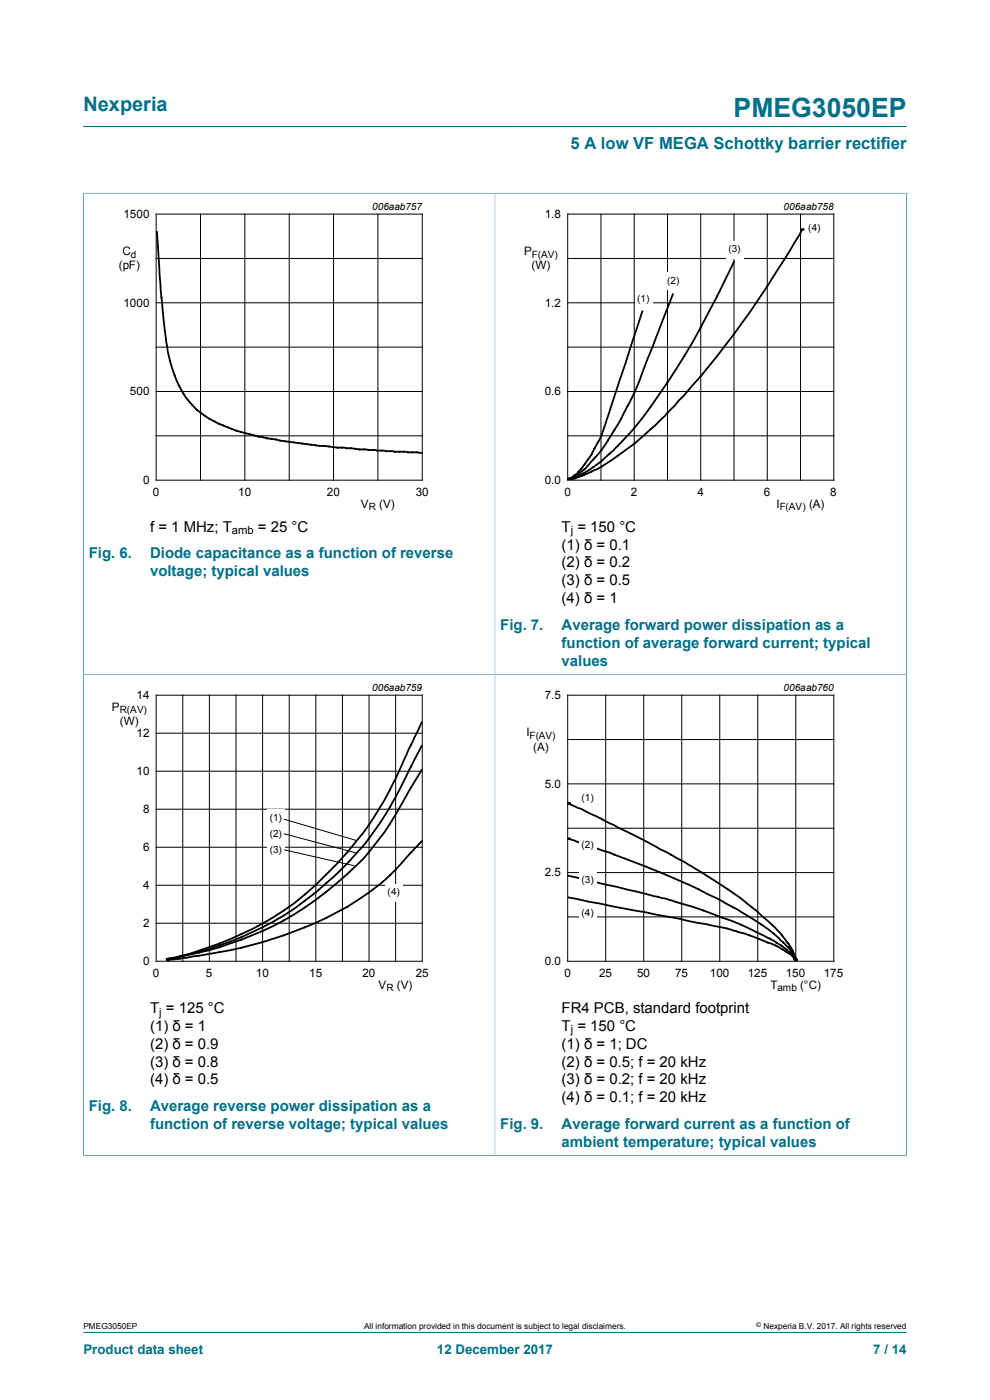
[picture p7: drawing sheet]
<svg xmlns="http://www.w3.org/2000/svg" width="210mm" height="297mm" viewBox="0 0 210 297" stroke-linecap="round" stroke-linejoin="round" font-family="sans-serif">
<defs><g id="words">
<text font-size="5.6" fill="#007088" x="155.6" y="24.8">PMEG3050EP</text>
<text font-size="4.2" fill="#007088" x="17.7" y="23.6">Nexperia</text>
<text font-size="3.5" fill="#007088" x="121" y="31.7">5 A low VF MEGA Schottky barrier rectifier</text>
<g font-size="3.2">
<text x="31.8" y="112.8">f = 1 MHz; T</text>
<text x="54.7" y="112.8">= 25 °C</text>
<text x="119.1" y="112.8">T = 150 °C</text>
<text x="119.1" y="116.6">(1) δ = 0.1</text>
<text x="119.1" y="120.4">(2) δ = 0.2</text>
<text x="119.1" y="124.2">(3) δ = 0.5</text>
<text x="119.1" y="128">(4) δ = 1</text>
<text x="31.8" y="214.8">T = 125 °C</text>
<text x="119.1" y="214.8">FR4 PCB, standard footprint</text>
<text x="31.8" y="218.6">(1) δ = 1</text>
<text x="119.1" y="218.6">T = 150 °C</text>
<text x="31.8" y="222.4">(2) δ = 0.9</text>
<text x="31.8" y="226.3">(3) δ = 0.8</text>
<text x="119.1" y="222.4">(1) δ = 1; DC</text>
<text x="119.1" y="226.3">(2) δ = 0.5; f = 20 kHz</text>
<text x="31.8" y="230.1">(4) δ = 0.5</text>
<text x="119.1" y="230.1">(3) δ = 0.2; f = 20 kHz</text>
<text x="119.1" y="233.9">(4) δ = 0.1; f = 20 kHz</text>
</g>
<g font-size="3.2" fill="#007088">
<text x="18.8" y="118.3">Fig. 6.</text>
<text x="31.8" y="118.3">Diode capacitance as a function of reverse</text>
<text x="31.8" y="122.1">voltage; typical values</text>
<text x="106.1" y="133.6">Fig. 7.</text>
<text x="119.1" y="133.6">Average forward power dissipation as a</text>
<text x="119.1" y="137.4">function of average forward current; typical</text>
<text x="119.1" y="141.2">values</text>
<text x="18.8" y="235.6">Fig. 8.</text>
<text x="31.8" y="235.6">Average reverse power dissipation as a</text>
<text x="31.8" y="239.4">function of reverse voltage; typical values</text>
<text x="106.1" y="239.4">Fig. 9.</text>
<text x="119.1" y="239.4">Average forward current as a function of</text>
<text x="119.1" y="243.3">ambient temperature; typical values</text>
</g>
<g font-size="2.8" fill="#007088">
<text x="17.7" y="287.2">Product data sheet</text>
<text x="92.7" y="287.2">12 December 2017</text>
<text x="185.2" y="287.2">7 / 14</text>
</g>
<g font-size="2.5">
<text x="26.2" y="46.2">1500</text>
<text x="115.5" y="46.2">1.8</text>
<text x="25.2" y="57.2">(pF)</text>
<text x="26" y="54.1">C</text>
<text x="111.2" y="54.1">P</text>
<text x="112.7" y="57.2">(W)</text>
<text x="26.2" y="65">1000</text>
<text x="115.5" y="65">1.2</text>
<text x="27.5" y="83.8">500</text>
<text x="115.5" y="83.8">0.6</text>
<text x="30.3" y="102.7">0</text>
<text x="32.4" y="105.2">0</text>
<text x="50.5" y="105.2">10</text>
<text x="69.3" y="105.2">20</text>
<text x="76.6" y="107.8">V</text>
<text x="80.4" y="107.8">(V)</text>
<text x="88.2" y="105.2">30</text>
<text x="115.5" y="102.7">0.0</text>
<text x="119.7" y="105.2">0</text>
<text x="133.8" y="105.2">2</text>
<text x="147.9" y="105.2">4</text>
<text x="162" y="105.2">6</text>
<text x="164.7" y="107.8">I</text>
<text x="171.6" y="107.8">(A)</text>
<text x="176.1" y="105.2">8</text>
<text x="28.9" y="148.3">14</text>
<text x="115.5" y="148.3">7.5</text>
<text x="23.7" y="150.8">P</text>
<text x="25.4" y="153.8">(W)</text>
<text x="28.9" y="156.4">12</text>
<text x="111.7" y="156.2">I</text>
<text x="113.1" y="159.2">(A)</text>
<text x="28.9" y="164.4">10</text>
<text x="115.5" y="167.1">5.0</text>
<text x="30.3" y="172.5">8</text>
<text x="30.3" y="180.6">6</text>
<text x="115.5" y="185.9">2.5</text>
<text x="30.3" y="188.6">4</text>
<text x="30.3" y="196.7">2</text>
<text x="30.3" y="204.8">0</text>
<text x="32.4" y="207.3">0</text>
<text x="43.7" y="207.3">5</text>
<text x="54.3" y="207.3">10</text>
<text x="65.6" y="207.3">15</text>
<text x="76.9" y="207.3">20</text>
<text x="80.3" y="209.8">V</text>
<text x="84.2" y="209.8">(V)</text>
<text x="88.2" y="207.3">25</text>
<text x="115.5" y="204.8">0.0</text>
<text x="119.7" y="207.3">0</text>
<text x="127.1" y="207.3">25</text>
<text x="135.2" y="207.3">50</text>
<text x="143.2" y="207.3">75</text>
<text x="150.6" y="207.3">100</text>
<text x="158.7" y="207.3">125</text>
<text x="163.4" y="209.8">T</text>
<text x="166.7" y="207.3">150</text>
<text x="169.7" y="209.8">(°C)</text>
<text x="174.8" y="207.3">175</text>
</g>
<g font-size="2.4">
<text x="49.2" y="113.4">amb</text>
<text x="121.1" y="113.4">j</text>
<text x="33.8" y="215.4">j</text>
<text x="121.1" y="219.2">j</text>
</g>
<g font-size="2.1">
<text x="78.9" y="44.6">006aab757</text>
<text x="166.2" y="44.6">006aab758</text>
<text x="154.5" y="53.5">(3)</text>
<text x="171.4" y="49">(4)</text>
<text x="27.7" y="54.6">d</text>
<text x="112.8" y="54.6">F(AV)</text>
<text x="135.2" y="64">(1)</text>
<text x="141.5" y="60.2">(</text>
<text x="142.2" y="60.2">2)</text>
<text x="78.2" y="108.2">R</text>
<text x="165.4" y="108.2">F(AV)</text>
<text x="78.9" y="146.7">006aab759</text>
<text x="166.2" y="146.7">006aab760</text>
<text x="25.4" y="151.4">R(AV)</text>
<text x="112.3" y="156.7">F(AV)</text>
<text x="123.3" y="169.8">(1)</text>
<text x="57.3" y="174.1">(1)</text>
<text x="57.3" y="177.6">(2)</text>
<text x="123.3" y="180">(2)</text>
<text x="57.3" y="180.9">(3)</text>
<text x="82.2" y="190">(4</text>
<text x="84.1" y="190">)</text>
<text x="123.3" y="187.4">(3)</text>
<text x="123.3" y="194.4">(4)</text>
<text x="82" y="210.3">R</text>
<text x="164.9" y="210.3">amb</text>
</g>
<g font-size="1.8">
<text x="17.7" y="282">PMEG3050EP</text>
<text x="77.2" y="282">All information provided in this document is subject to legal disclaimers.</text>
<text x="161.9" y="282">Nexperia B.V. 2017. All rights reserved</text>
</g>
<text font-size="1.4" x="160.4" y="281.6">©</text>
</g></defs>
<path d="M17.7 26.8h174.6M17.6 41h174.8M17.7 40.9v102.2h174.6v-102.2M105 41v102.1M17.7 282.6h174.6" fill="none" stroke="#007088" stroke-width=".21"/>
<g fill="none" stroke="#000" stroke-width=".21">
<path d="M33.1 45.4h56.5v56.5h-56.5zM33.1 54.8h56.5M42.5 45.4v56.5M51.9 45.4v56.5M61.3 45.4v56.5M70.8 45.4v56.5M80.2 45.4v56.5M120.4 45.4h56.5v56.5h-56.5zM120.4 54.8h56.5M127.5 45.4v56.5M134.5 45.4v56.5M141.6 45.4v56.5"/>
<path d="M148.6 45.4v56.5M155.7 45.4v56.5M162.8 45.4v56.5M169.8 45.4v56.5M33.1 64.2h56.5M33.1 73.6h56.5M120.4 64.2h56.5M120.4 73.6h56.5M33.1 83.1h56.5M33.1 92.5h56.5M120.4 83.1h56.5M120.4 92.5h56.5"/>
</g>
<path d="M20.4 42.6h81.9v66.3h-81.9zM107.7 42.6h81.9v66.3h-81.9z" fill="none" stroke="#fff" stroke-width=".21"/>
<path d="M33.3 49.2l.8 12.4 .3 2.9a56.9 56.9 0 0 0 2.6 15.1 17.2 17.2 0 0 0 11.2 11 45.4 45.4 0 0 0 10.4 2.6l.8 .3 12.2 1.5 17.8 1.1M155.7 55.6a191.6 191.6 0 0 1-15.9 28.1 57.4 57.4 0 0 1-14 15.4l-3.5 2.1h-.3l-.8 .4h-.7l.5-.1a7.8 7.8 0 0 0 3-3l1.8-2.7a28.3 28.3 0 0 0 3.4-8.2l7-21.5M170.2 48.7l-.2 .2a216.1 216.1 0 0 1-26.9 37.1l-.8 .8a68.6 68.6 0 0 1-15.9 12.9l-4.3 1.8h-1.2l-.1 .1 .4-.1M142.7 62.4l-5.6 14.3a73 73 0 0 1-10.3 19.7l-1.4 1.6a12.9 12.9 0 0 1-4.2 3.5" fill="none" stroke="#000" stroke-width=".38"/>
<g fill="#fff">
<path d="M134.6 61.7h3.8v3.6h-3.8z"/>
<path d="M141 57.8h3.8v3.7h-3.8z"/>
<path d="M153.9 51.1h3.8v3.7h-3.8z"/>
<path d="M170.9 46.6h3.8v3.7h-3.8z"/>
</g>
<path d="M17.6 245.1h87.4v-102h-87.3v102.1" fill="none" stroke="#007088" stroke-width=".21"/>
<path d="M20.4 144.7h81.9v66.3h-81.9z" fill="none" stroke="#fff" stroke-width=".21"/>
<g fill="none" stroke="#000" stroke-width=".21">
<path d="M33.1 147.5h56.5v56.4h-56.5zM33.1 155.5h56.5M38.8 147.5v56.4M44.4 147.5v56.4M50.1 147.5v56.4M55.7 147.5v56.4M61.3 147.5v56.4M67 147.5v56.4M72.6 147.5v56.4M78.3 147.5v56.4M83.9 147.5v56.4M33.1 163.6h56.5"/>
<path d="M33.1 179.7h56.5M33.1 171.7h56.5M33.1 195.9h56.5M33.1 187.8h56.5"/>
</g>
<path d="M89.4 153.3l-2.7 5.6a75.7 75.7 0 0 1-22 30.9 67.1 67.1 0 0 1-23.8 12.3l-3.3 .9M89.4 158.3l-2.2 4.3a70.2 70.2 0 0 1-15.8 22.8 71.2 71.2 0 0 1-15.7 11.3 69.7 69.7 0 0 1-18.1 6.3M89.4 163.4l-2.2 3.7a70.8 70.8 0 0 1-11.3 16.2 69.8 69.8 0 0 1-37.3 19.6l-1.4 .4-1.8 .3 2.2-.6M89.4 178.5l-1.8 1.9a70.2 70.2 0 0 1-7.1 7.3 70.8 70.8 0 0 1-24.8 12.2 133.1 133.1 0 0 1-17.1 3.4l-3.2 .4M37.6 203l-2.2 .4" fill="none" stroke="#000" stroke-width=".38"/>
<g fill="#fff">
<path d="M56.7 171.8h3.8v3.6h-3.8z"/>
<path d="M56.7 175.2h3.8v3.7h-3.8z"/>
<path d="M81.7 187.6h3.8v3.7h-3.8z"/>
<path d="M56.7 178.6h3.8v3.6h-3.8z"/>
</g>
<g fill="none" stroke="#000" stroke-width=".21">
<path d="M120.4 147.5h56.5v56.4h-56.5zM120.4 156.9h56.5M128.5 147.5v56.4M136.5 147.5v56.4M144.6 147.5v56.4M152.7 147.5v56.4M160.7 147.5v56.4M168.8 147.5v56.4M60.2 176.9l15.4 4M60.3 173.8l15.4 4.5M120.4 166.3h56.5M120.4 175.7h56.5"/>
<path d="M60.3 180.3l14.9 3.4M120.4 185.1h56.5M120.4 194.5h56.5"/>
</g>
<path d="M192.4 245.1h-87.4v-102h87.3v102.1" fill="none" stroke="#007088" stroke-width=".21"/>
<path d="M107.7 144.7h81.9v66.3h-81.9z" fill="none" stroke="#fff" stroke-width=".21"/>
<path d="M120.6 170.4l2.7 1.2 2 1.1a274.9 274.9 0 0 1 23.4 12.3 75.8 75.8 0 0 1 16.8 12.9l.4 .5a14.5 14.5 0 0 1 2.5 4.1l.1 .4M120.6 177.9l1.8 .7a210.7 210.7 0 0 1 30.8 12.6l2.3 1.3a44.7 44.7 0 0 1 12.1 8.9l.9 1.5M120.6 185.8l7.8 1.8a177.2 177.2 0 0 1 20.8 5.5l2.1 .8a78 78 0 0 1 14.5 6.7l2.3 2 .4 .7M120.6 190.4l23.3 4.5 2.1 .5a69.1 69.1 0 0 1 19.4 5.6l2.6 1.6 .5 .7M168.5 202.9l.1 .5M168.5 202.9l.1 .4M168.5 203.3h.1M168.5 203.3l.1 .1M168.6 203.3l.1 .2M168.6 203.4l.1 .1M168.6 203.3v.1M168.7 203.5v.1" fill="none" stroke="#000" stroke-width=".38"/>
<g fill="#fff">
<path d="M122.8 167.5h3.8v3.6h-3.8z"/>
<path d="M122.8 177.6h3.8v3.7h-3.8z"/>
<path d="M122.8 185h3.8v3.7h-3.8z"/>
<path d="M122.8 192h3.8v3.7h-3.8z"/>
</g>
<use href="#words"/>
</svg>
